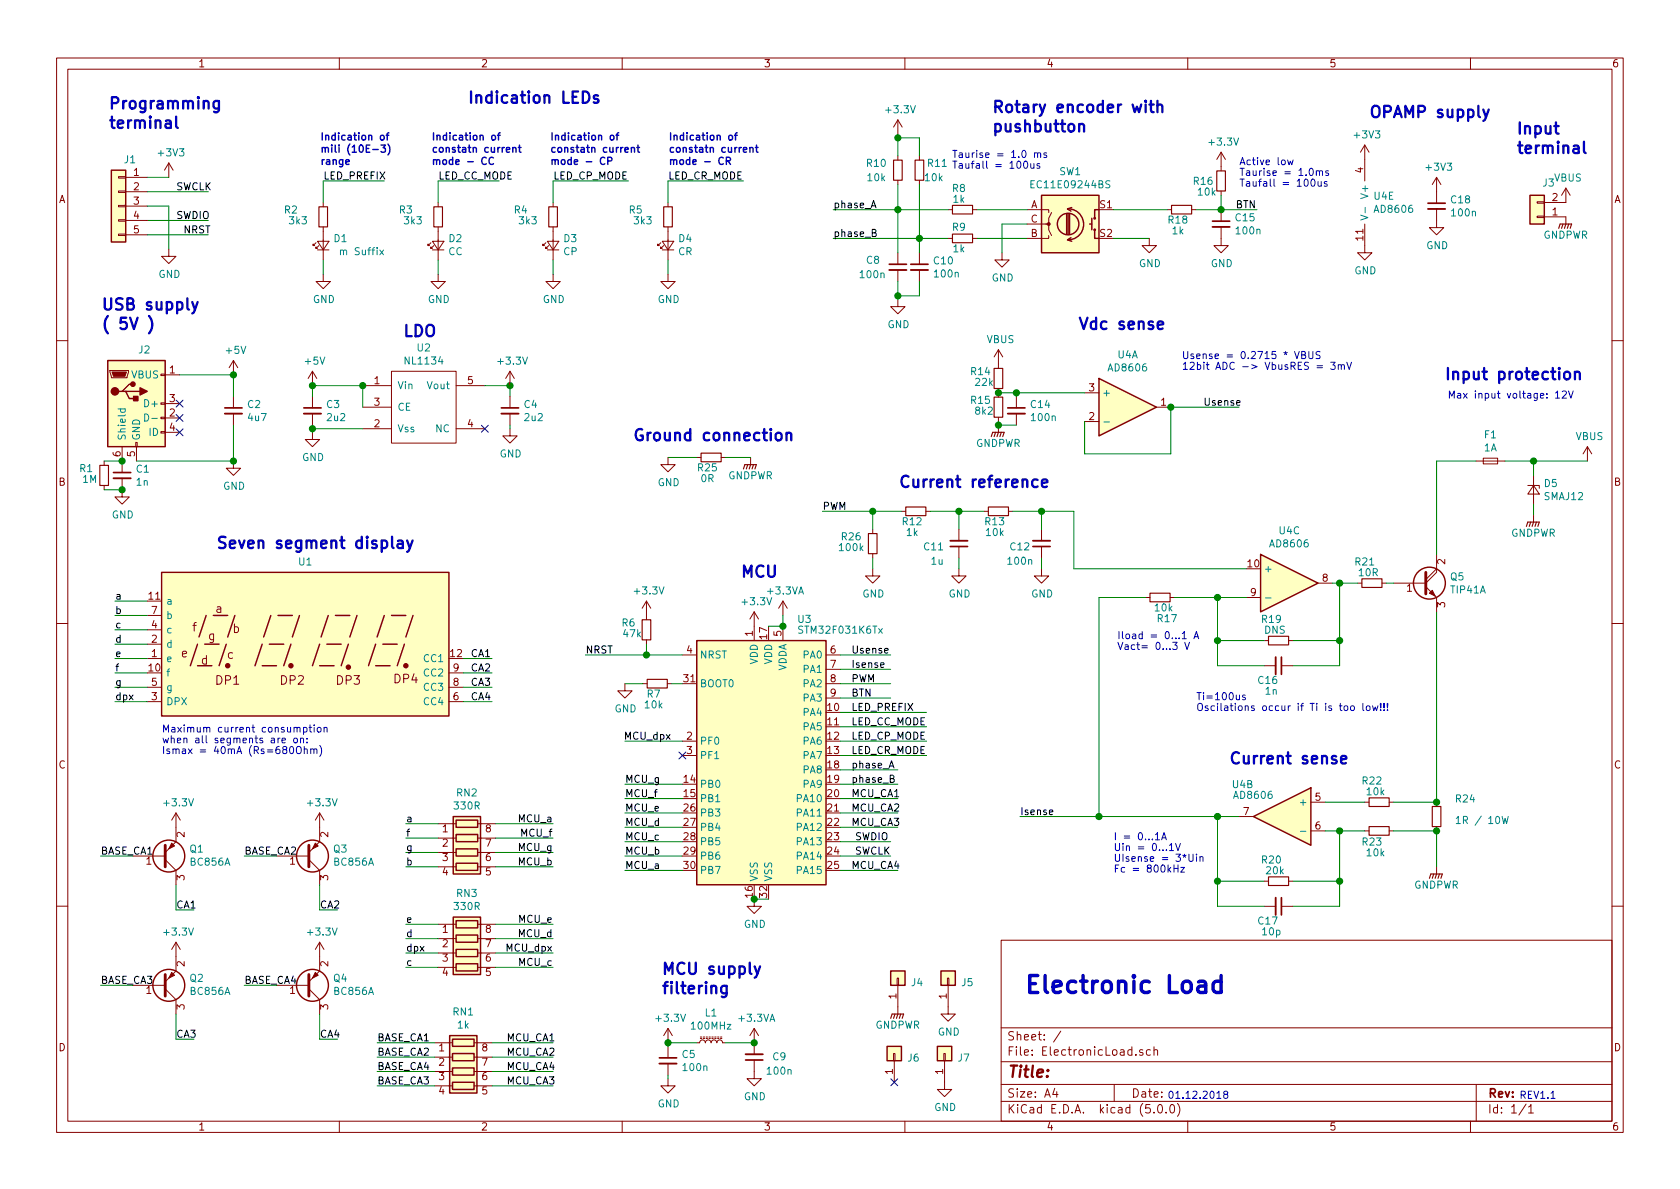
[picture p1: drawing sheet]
<svg xmlns="http://www.w3.org/2000/svg" width="297mm" height="210mm" viewBox="0 0 297 210" stroke-linecap="round" stroke-linejoin="round" font-family="sans-serif">
<defs><g id="words">
<text font-size="4.2" fill="#0000c2" x="181" y="175.7">Electronic Load</text>
<g font-size="2.8" fill="#0000c2">
<text x="19" y="19.3">Programming</text>
<text x="19" y="22.7">terminal</text>
<text x="82.5" y="18.3">Indication LEDs</text>
<text x="175.3" y="19.9">Rotary encoder with</text>
<text x="175.3" y="23.4">pushbutton</text>
<text x="241.9" y="20.8">OPAMP supply</text>
<text x="268" y="23.7">Input</text>
<text x="268" y="27.2">terminal</text>
<text x="17.8" y="54.9">USB supply</text>
<text x="17.8" y="58.3">( 5V )</text>
<text x="71.1" y="59.6">LDO</text>
<text x="190.5" y="58.3">Vdc sense</text>
<text x="255.3" y="67.2">Input protection</text>
<text x="111.8" y="78">Ground connection</text>
<text x="158.7" y="86.2">Current reference</text>
<text x="38.1" y="97">Seven segment display</text>
<text x="130.8" y="102.1">MCU</text>
<text x="217.2" y="135.1">Current sense</text>
<text x="116.8" y="172.3">MCU supply</text>
<text x="116.8" y="175.8">filtering</text>
</g>
<text font-size="2.8" fill="#840000" x="178" y="190.5">Title:</text>
<g font-size="2.1" fill="#840000">
<text x="34.1" y="111.7">f</text>
<text x="36.8" y="113.2">g</text>
<text x="38.2" y="108.4">a</text>
<text x="41.1" y="111.9">b</text>
<text x="32.1" y="116.3">e</text>
<text x="35.6" y="117.5">d</text>
<text x="40.2" y="116.5">c</text>
<text x="38.2" y="121.1">DP1</text>
<text x="49.6" y="121.1">DP2</text>
<text x="59.5" y="121.1">DP3</text>
<text x="69.7" y="120.8">DP4</text>
<text x="178" y="184">Sheet: /</text>
<text x="178" y="186.7">File: ElectronicLoad.sch</text>
<text x="178" y="196.9">KiCad E.D.A. kicad (5.0.0)</text>
<text x="178" y="194.1">Size: A4</text>
<text x="200" y="194.1">Date:</text>
<text x="263" y="194.1">Rev:</text>
<text x="263" y="196.9">Id: 1/1</text>
</g>
<g font-size="1.8" fill="#840000">
<text x="35" y="11.9">1</text>
<text x="85" y="11.9">2</text>
<text x="135" y="11.9">3</text>
<text x="185" y="11.9">4</text>
<text x="235" y="11.9">5</text>
<text x="285" y="11.9">6</text>
<text x="10.4" y="35.9">A</text>
<text x="23.6" y="31.1">1</text>
<text x="23.6" y="33.6">2</text>
<text x="241" y="30.6" transform="rotate(-90 241 30.6)">4</text>
<text x="274.5" y="35.6">2</text>
<text x="285.4" y="35.9">A</text>
<text x="23.6" y="36.2">3</text>
<text x="23.6" y="38.7">4</text>
<text x="23.6" y="41.3">5</text>
<text x="182.2" y="36.8">A</text>
<text x="182.2" y="41.9">B</text>
<text x="182.2" y="39.4">C</text>
<text x="194.5" y="36.8">S1</text>
<text x="194.5" y="41.9">S2</text>
<text x="274.5" y="38.1">1</text>
<text x="241" y="42.5" transform="rotate(-90 241 42.5)">11</text>
<text x="30" y="66">1</text>
<text x="30" y="71.1">3</text>
<text x="66.2" y="67.9">1</text>
<text x="66.2" y="71.7">3</text>
<text x="82.7" y="67.9">5</text>
<text x="192.6" y="69.2">3</text>
<text x="205.3" y="71.7">1</text>
<text x="30" y="73.7">2</text>
<text x="30" y="76.2">4</text>
<text x="66.2" y="75.6">2</text>
<text x="82.7" y="75.6">4</text>
<text x="192.6" y="74.3">2</text>
<text x="21.3" y="80.7" transform="rotate(-90 21.3 80.7)">6</text>
<text x="23.9" y="80.7" transform="rotate(-90 23.9 80.7)">5</text>
<text x="10.4" y="85.9">B</text>
<text x="285.4" y="85.9">B</text>
<text x="220.6" y="100.3">10</text>
<text x="255.5" y="99.8" transform="rotate(-90 255.5 99.8)">2</text>
<text x="26.3" y="106">11</text>
<text x="221.1" y="105.4">9</text>
<text x="233.8" y="102.9">8</text>
<text x="248.7" y="104.6">1</text>
<text x="255.5" y="107.4" transform="rotate(-90 255.5 107.4)">3</text>
<text x="26.8" y="113.7">2</text>
<text x="26.8" y="111.1">4</text>
<text x="26.8" y="108.6">7</text>
<text x="133.1" y="112.5" transform="rotate(-90 133.1 112.5)">1</text>
<text x="135.6" y="113" transform="rotate(-90 135.6 113)">17</text>
<text x="138.2" y="112.5" transform="rotate(-90 138.2 112.5)">5</text>
<text x="26.3" y="118.7">10</text>
<text x="26.8" y="116.2">1</text>
<text x="79.7" y="116.2">12</text>
<text x="80.2" y="118.7">9</text>
<text x="121.4" y="115.6">4</text>
<text x="146.8" y="115.6">6</text>
<text x="146.8" y="118.1">7</text>
<text x="26.8" y="123.8">3</text>
<text x="26.8" y="121.3">5</text>
<text x="80.2" y="123.8">6</text>
<text x="80.2" y="121.3">8</text>
<text x="121" y="120.6">31</text>
<text x="146.4" y="125.7">10</text>
<text x="146.8" y="120.6">8</text>
<text x="146.8" y="123.2">9</text>
<text x="121.4" y="130.8">2</text>
<text x="146.4" y="128.3">11</text>
<text x="146.4" y="130.8">12</text>
<text x="10.4" y="135.9">C</text>
<text x="121.4" y="133.3">3</text>
<text x="146.4" y="133.3">13</text>
<text x="146.4" y="135.9">18</text>
<text x="285.4" y="135.9">C</text>
<text x="121" y="138.4">14</text>
<text x="121" y="141">15</text>
<text x="121" y="143.5">26</text>
<text x="146.4" y="141">20</text>
<text x="146.4" y="143.5">21</text>
<text x="146.4" y="138.4">19</text>
<text x="232.6" y="141.6">5</text>
<text x="32.6" y="148.1" transform="rotate(-90 32.6 148.1)">2</text>
<text x="58" y="148.1" transform="rotate(-90 58 148.1)">2</text>
<text x="78.3" y="147.2">1</text>
<text x="78.3" y="149.7">2</text>
<text x="85.9" y="149.7">7</text>
<text x="85.9" y="147.2">8</text>
<text x="121" y="146">27</text>
<text x="121" y="148.6">28</text>
<text x="146.4" y="146">22</text>
<text x="146.4" y="148.6">23</text>
<text x="219.9" y="144.1">7</text>
<text x="232.6" y="146.7">6</text>
<text x="32.6" y="155.7" transform="rotate(-90 32.6 155.7)">3</text>
<text x="51.3" y="152.9">1</text>
<text x="58" y="155.7" transform="rotate(-90 58 155.7)">3</text>
<text x="78.3" y="152.3">3</text>
<text x="78.3" y="154.8">4</text>
<text x="85.9" y="154.8">5</text>
<text x="85.9" y="152.3">6</text>
<text x="121" y="151.1">29</text>
<text x="121" y="153.7">30</text>
<text x="146.4" y="151.1">24</text>
<text x="146.4" y="153.7">25</text>
<text x="133.1" y="158.7" transform="rotate(-90 133.1 158.7)">16</text>
<text x="135.6" y="158.7" transform="rotate(-90 135.6 158.7)">32</text>
<text x="78.3" y="165">1</text>
<text x="78.3" y="167.5">2</text>
<text x="85.9" y="167.5">7</text>
<text x="85.9" y="165">8</text>
<text x="32.6" y="170.9" transform="rotate(-90 32.6 170.9)">2</text>
<text x="58" y="170.9" transform="rotate(-90 58 170.9)">2</text>
<text x="78.3" y="170">3</text>
<text x="78.3" y="172.6">4</text>
<text x="85.9" y="172.6">5</text>
<text x="85.9" y="170">6</text>
<text x="25.9" y="175.8">1</text>
<text x="32.6" y="178.5" transform="rotate(-90 32.6 178.5)">3</text>
<text x="51.3" y="175.8">1</text>
<text x="58" y="178.5" transform="rotate(-90 58 178.5)">3</text>
<text x="158.5" y="176.6" transform="rotate(-90 158.5 176.6)">1</text>
<text x="167.4" y="176.6" transform="rotate(-90 167.4 176.6)">1</text>
<text x="10.4" y="185.9">D</text>
<text x="77.6" y="185.9">1</text>
<text x="85.2" y="185.9">8</text>
<text x="285.4" y="185.9">D</text>
<text x="77.6" y="188.5">2</text>
<text x="77.6" y="191">3</text>
<text x="85.2" y="191">6</text>
<text x="85.2" y="188.5">7</text>
<text x="157.9" y="190" transform="rotate(-90 157.9 190)">1</text>
<text x="166.8" y="190" transform="rotate(-90 166.8 190)">1</text>
<text x="77.6" y="193.5">4</text>
<text x="85.2" y="193.5">5</text>
<text x="35" y="199.9">1</text>
<text x="85" y="199.9">2</text>
<text x="135" y="199.9">3</text>
<text x="185" y="199.9">4</text>
<text x="235" y="199.9">5</text>
<text x="285" y="199.9">6</text>
</g>
<g font-size="1.8" fill="#008484">
<text x="156.8" y="20">+3.3V</text>
<text x="22" y="28.9">J1</text>
<text x="28.1" y="27.7">+3V3</text>
<text x="153.3" y="29.5">R10</text>
<text x="213.9" y="25.7">+3.3V</text>
<text x="239.6" y="24.5">+3V3</text>
<text x="153.5" y="32">10k</text>
<text x="163.6" y="32">10k</text>
<text x="168.4" y="34">R8</text>
<text x="168.6" y="35.9">1k</text>
<text x="182.8" y="33.3">EC11E09244BS</text>
<text x="187.3" y="31">SW1</text>
<text x="211.1" y="32.7">R16</text>
<text x="211.9" y="34.6">10k</text>
<text x="241.9" y="34.7" transform="rotate(-90 241.9 34.7)">V+</text>
<text x="243" y="35.3">U4E</text>
<text x="252.3" y="30.2">+3V3</text>
<text x="256.6" y="36">C18</text>
<text x="272.8" y="33">J3</text>
<text x="274.8" y="32.1">VBUS</text>
<text x="50.3" y="37.8">R2</text>
<text x="51.2" y="39.7">3k3</text>
<text x="70.6" y="37.8">R3</text>
<text x="71.6" y="39.7">3k3</text>
<text x="91" y="37.8">R4</text>
<text x="91.9" y="39.7">3k3</text>
<text x="111.3" y="37.8">R5</text>
<text x="112.2" y="39.7">3k3</text>
<text x="168.4" y="40.8">R9</text>
<text x="206.6" y="39.5">R18</text>
<text x="207.3" y="41.4">1k</text>
<text x="218.5" y="39.1">C15</text>
<text x="218.7" y="41.4">100n</text>
<text x="243.2" y="37.6">AD8606</text>
<text x="256.8" y="38.3">100n</text>
<text x="59.1" y="42.8">D1</text>
<text x="60.2" y="45.1">m Suffix</text>
<text x="79.3" y="45.1">CC</text>
<text x="79.4" y="42.8">D2</text>
<text x="99.6" y="45.1">CP</text>
<text x="99.7" y="42.8">D3</text>
<text x="119.9" y="45.1">CR</text>
<text x="120" y="42.8">D4</text>
<text x="153.2" y="46.7">C8</text>
<text x="165.2" y="46.8">C10</text>
<text x="168.6" y="44.6">1k</text>
<text x="201.4" y="47.2">GND</text>
<text x="214.1" y="47.2">GND</text>
<text x="252.2" y="44.1">GND</text>
<text x="272.8" y="42.2">GNDPWR</text>
<text x="28" y="49.1">GND</text>
<text x="55.3" y="53.6">GND</text>
<text x="75.6" y="53.6">GND</text>
<text x="96" y="53.6">GND</text>
<text x="116.3" y="53.6">GND</text>
<text x="152.2" y="49.2">100n</text>
<text x="165.4" y="49.1">100n</text>
<text x="175.3" y="49.8">GND</text>
<text x="239.5" y="48.5">GND</text>
<text x="156.9" y="58">GND</text>
<text x="24.6" y="62.5">J2</text>
<text x="40.1" y="62.6">+5V</text>
<text x="54" y="64.5">+5V</text>
<text x="71.8" y="64.5">NL1134</text>
<text x="73.8" y="62.1">U2</text>
<text x="88.2" y="64.5">+3.3V</text>
<text x="174.5" y="60.7">VBUS</text>
<text x="196.2" y="65.7">AD8606</text>
<text x="197.6" y="63.4">U4A</text>
<text x="23.3" y="66.9">VBUS</text>
<text x="70.2" y="68.8">Vin</text>
<text x="75.7" y="68.8">Vout</text>
<text x="171.7" y="66.3">R14</text>
<text x="171.7" y="71.4">R15</text>
<text x="172.5" y="68.2">22k</text>
<text x="194.8" y="70.1">+</text>
<text x="22.2" y="78" transform="rotate(-90 22.2 78)">Shield</text>
<text x="24.8" y="78" transform="rotate(-90 24.8 78)">GND</text>
<text x="25.9" y="72">D+</text>
<text x="26.4" y="77.1">ID</text>
<text x="43.8" y="72.2">C2</text>
<text x="43.9" y="74.5">4u7</text>
<text x="57.8" y="72.2">C3</text>
<text x="57.9" y="74.5">2u2</text>
<text x="70.2" y="76.4">Vss</text>
<text x="70.2" y="72.6">CE</text>
<text x="77.1" y="76.4">NC</text>
<text x="92.7" y="72.2">C4</text>
<text x="92.8" y="74.5">2u2</text>
<text x="172.5" y="73.3">8k2</text>
<text x="182.3" y="72.2">C14</text>
<text x="182.5" y="74.5">100n</text>
<text x="262.5" y="77.5">F1</text>
<text x="278.6" y="77.8">VBUS</text>
<text x="14.1" y="83.5">R1</text>
<text x="24.1" y="83.6">C1</text>
<text x="53.4" y="81.5">GND</text>
<text x="88.3" y="80.9">GND</text>
<text x="123.4" y="83.4">R25</text>
<text x="172.5" y="79">GNDPWR</text>
<text x="262.4" y="79.8">1A</text>
<text x="14.7" y="85.4">1M</text>
<text x="24.2" y="85.9">1n</text>
<text x="39.4" y="86.6">GND</text>
<text x="116.3" y="86">GND</text>
<text x="124" y="85.3">0R</text>
<text x="128.7" y="84.8">GNDPWR</text>
<text x="273.1" y="86.1">D5</text>
<text x="273.1" y="88.4">SMAJ12</text>
<text x="19.8" y="91.7">GND</text>
<text x="148.9" y="95.5">R26</text>
<text x="159.6" y="92.9">R12</text>
<text x="160.3" y="94.8">1k</text>
<text x="174.2" y="92.9">R13</text>
<text x="174.4" y="94.8">10k</text>
<text x="226.2" y="94.5">U4C</text>
<text x="267.1" y="94.9">GNDPWR</text>
<text x="52.9" y="100">U1</text>
<text x="148.5" y="97.5">100k</text>
<text x="163.4" y="97.3">C11</text>
<text x="164.7" y="99.9">1u</text>
<text x="178.3" y="99.9">100n</text>
<text x="178.7" y="97.3">C12</text>
<text x="223.4" y="101.2">+</text>
<text x="224.7" y="96.8">AD8606</text>
<text x="239.7" y="100">R21</text>
<text x="240.3" y="101.9">10R</text>
<text x="29.3" y="106.9">a</text>
<text x="112.3" y="105.1">+3.3V</text>
<text x="131.4" y="107">+3.3V</text>
<text x="135.8" y="105.1">+3.3VA</text>
<text x="152.5" y="105.7">GND</text>
<text x="167.7" y="105.7">GND</text>
<text x="182.3" y="105.7">GND</text>
<text x="256.5" y="102.6">Q5</text>
<text x="256.6" y="104.9">TIP41A</text>
<text x="29.3" y="112">c</text>
<text x="29.3" y="109.5">b</text>
<text x="110" y="110.8">R6</text>
<text x="110.3" y="112.7">47k</text>
<text x="141.1" y="110.2">U3</text>
<text x="141.6" y="112.1">STM32F031K6Tx</text>
<text x="204.3" y="108.1">10k</text>
<text x="204.7" y="110">R17</text>
<text x="223.2" y="110.2">R19</text>
<text x="223.6" y="112.1">DNS</text>
<text x="29.3" y="117.1">e</text>
<text x="29.3" y="119.6">f</text>
<text x="29.3" y="114.5">d</text>
<text x="75.1" y="117.1">CC1</text>
<text x="75.1" y="119.6">CC2</text>
<text x="123.7" y="116.5">NRST</text>
<text x="134" y="117.5" transform="rotate(-90 134 117.5)">VDD</text>
<text x="136.5" y="117.5" transform="rotate(-90 136.5 117.5)">VDD</text>
<text x="139.1" y="118.8" transform="rotate(-90 139.1 118.8)">VDDA</text>
<text x="142.1" y="116.5">PA0</text>
<text x="142.1" y="119">PA1</text>
<text x="29.3" y="124.7">DPX</text>
<text x="29.3" y="122.2">g</text>
<text x="75.1" y="124.7">CC4</text>
<text x="75.1" y="122.2">CC3</text>
<text x="108.7" y="126">GND</text>
<text x="114.1" y="125.3">10k</text>
<text x="114.5" y="123.4">R7</text>
<text x="123.7" y="121.5">BOOT0</text>
<text x="142.1" y="121.5">PA2</text>
<text x="142.1" y="124.1">PA3</text>
<text x="222.5" y="120.9">C16</text>
<text x="223.8" y="122.9">1n</text>
<text x="123.7" y="131.7">PF0</text>
<text x="142.1" y="126.6">PA4</text>
<text x="142.1" y="129.2">PA5</text>
<text x="142.1" y="131.7">PA6</text>
<text x="123.7" y="134.2">PF1</text>
<text x="142.1" y="134.2">PA7</text>
<text x="142.1" y="136.8">PA8</text>
<text x="29.2" y="142.6">+3.3V</text>
<text x="54.6" y="142.6">+3.3V</text>
<text x="80.4" y="143.1">330R</text>
<text x="80.8" y="140.8">RN2</text>
<text x="123.7" y="139.3">PB0</text>
<text x="123.7" y="141.9">PB1</text>
<text x="141.1" y="141.9">PA10</text>
<text x="142.1" y="139.3">PA9</text>
<text x="218" y="139.4">U4B</text>
<text x="218.4" y="141.3">AD8606</text>
<text x="230.2" y="142.5">+</text>
<text x="240.9" y="138.7">R22</text>
<text x="241.7" y="140.6">10k</text>
<text x="257.5" y="141.9">R24</text>
<text x="123.7" y="144.4">PB3</text>
<text x="123.7" y="146.9">PB4</text>
<text x="123.7" y="149.5">PB5</text>
<text x="141.1" y="144.4">PA11</text>
<text x="141.1" y="146.9">PA12</text>
<text x="141.1" y="149.5">PA13</text>
<text x="240.9" y="149.5">R23</text>
<text x="258.4" y="145.7">1R / 10W</text>
<text x="33.6" y="150.8">Q1</text>
<text x="33.8" y="153.1">BC856A</text>
<text x="59" y="150.8">Q3</text>
<text x="59.2" y="153.1">BC856A</text>
<text x="123.7" y="152">PB6</text>
<text x="123.7" y="154.6">PB7</text>
<text x="134" y="156" transform="rotate(-90 134 156)">VSS</text>
<text x="136.5" y="156" transform="rotate(-90 136.5 156)">VSS</text>
<text x="141.1" y="152">PA14</text>
<text x="141.1" y="154.6">PA15</text>
<text x="223.2" y="152.7">R20</text>
<text x="224" y="154.6">20k</text>
<text x="241.7" y="151.4">10k</text>
<text x="80.4" y="160.9">330R</text>
<text x="80.8" y="158.6">RN3</text>
<text x="250" y="157.1">GNDPWR</text>
<text x="29.2" y="165.4">+3.3V</text>
<text x="54.6" y="165.4">+3.3V</text>
<text x="131.5" y="164.1">GND</text>
<text x="222.5" y="163.5">C17</text>
<text x="223.3" y="165.4">10p</text>
<text x="33.6" y="173.6">Q2</text>
<text x="59" y="173.6">Q4</text>
<text x="33.8" y="175.9">BC856A</text>
<text x="59.2" y="175.9">BC856A</text>
<text x="80.2" y="179.6">RN1</text>
<text x="124.7" y="179.8">L1</text>
<text x="161.2" y="174.4">J4</text>
<text x="170.1" y="174.4">J5</text>
<text x="80.9" y="181.9">1k</text>
<text x="116.2" y="180.7">+3.3V</text>
<text x="122.4" y="182.1">100MHz</text>
<text x="130.8" y="180.7">+3.3VA</text>
<text x="154.7" y="181.9">GNDPWR</text>
<text x="165.8" y="183.1">GND</text>
<text x="120.6" y="187.1">C5</text>
<text x="120.9" y="189.4">100n</text>
<text x="135.8" y="190">100n</text>
<text x="136.7" y="187.5">C9</text>
<text x="160.6" y="187.7">J6</text>
<text x="169.4" y="187.7">J7</text>
<text x="116.3" y="195.8">GND</text>
<text x="131.5" y="194.6">GND</text>
<text x="165.2" y="196.5">GND</text>
</g>
<g font-size="1.8" fill="#0000c2">
<text x="56.5" y="24.8">Indication of</text>
<text x="56.5" y="27">mili (10E-3)</text>
<text x="56.5" y="29.2">range</text>
<text x="76.2" y="24.8">Indication of</text>
<text x="76.2" y="27">constatn current</text>
<text x="76.2" y="29.2">mode - CC</text>
<text x="97.2" y="24.8">Indication of</text>
<text x="97.2" y="27">constatn current</text>
<text x="97.2" y="29.2">mode - CP</text>
<text x="118.1" y="24.8">Indication of</text>
<text x="118.1" y="27">constatn current</text>
<text x="118.1" y="29.2">mode - CR</text>
<text x="164.1" y="29.5">R11 Taufall = 100us</text>
<text x="168.3" y="27.9">Taurise = 1.0 ms</text>
<text x="219.1" y="29.2">Active low</text>
<text x="219.1" y="31.1">Taurise = 1.0ms</text>
<text x="219.1" y="33">Taufall = 100us</text>
<text x="208.9" y="63.5">Usense = 0.2715 * VBUS</text>
<text x="208.9" y="65.4">12bit ADC -&gt; VbusRES = 3mV</text>
<text x="255.9" y="70.5">Max input voltage: 12V</text>
<text x="197.5" y="113">Iload = 0...1 A</text>
<text x="197.5" y="114.9">Vact= 0...3 V</text>
<text x="211.5" y="123.8">Ti=100us</text>
<text x="211.5" y="125.7">Oscilations occur if Ti is too low!!!</text>
<text x="28.6" y="129.5">Maximum current consumption</text>
<text x="28.6" y="131.4">when all segments are on:</text>
<text x="28.6" y="133.3">Ismax = 40mA (Rs=680Ohm)</text>
<text x="196.8" y="148.6">I = 0...1A</text>
<text x="196.8" y="150.5">Uin = 0...1V</text>
<text x="196.8" y="152.4">UIsense = 3*Uin</text>
<text x="196.8" y="154.3">Fc = 800kHz</text>
<text x="206.4" y="194.3">01.12.2018</text>
<text x="268.6" y="194.3">REV1.1</text>
</g>
<g font-size="1.8">
<text x="31.1" y="33.6">SWCLK</text>
<text x="57.1" y="31.7">LED_PREFIX</text>
<text x="77.5" y="31.7">LED_CC_MODE</text>
<text x="97.8" y="31.7">LED_CP_MODE</text>
<text x="118.1" y="31.7">LED_CR_MODE</text>
<text x="31.1" y="38.7">SWDIO</text>
<text x="32.4" y="41.3">NRST</text>
<text x="147.3" y="36.8">phase_A</text>
<text x="147.3" y="41.9">phase_B</text>
<text x="218.4" y="36.8">BTN</text>
<text x="212.7" y="71.7">Usense</text>
<text x="145.4" y="90.2">PWM</text>
<text x="20.3" y="106">a</text>
<text x="20.3" y="108.6">b</text>
<text x="20.3" y="111.1">c</text>
<text x="20.3" y="113.7">d</text>
<text x="20.3" y="116.2">e</text>
<text x="20.3" y="118.7">f</text>
<text x="83.2" y="116.2">CA1</text>
<text x="83.2" y="118.7">CA2</text>
<text x="103.5" y="115.6">NRST</text>
<text x="150.5" y="115.6">Usense</text>
<text x="150.5" y="118.1">Isense</text>
<text x="20.3" y="121.3">g</text>
<text x="20.3" y="123.8">dpx</text>
<text x="83.2" y="121.3">CA3</text>
<text x="83.2" y="123.8">CA4</text>
<text x="150.5" y="120.6">PWM</text>
<text x="150.5" y="123.2">BTN</text>
<text x="150.5" y="125.7">LED_PREFIX</text>
<text x="110.6" y="130.8">MCU_dpx</text>
<text x="150.5" y="128.3">LED_CC_MODE</text>
<text x="150.5" y="130.8">LED_CP_MODE</text>
<text x="150.5" y="133.3">LED_CR_MODE</text>
<text x="150.5" y="135.9">phase_A</text>
<text x="110.5" y="143.5">MCU_e</text>
<text x="110.5" y="141">MCU_f</text>
<text x="110.5" y="138.4">MCU_g</text>
<text x="150.5" y="141">MCU_CA1</text>
<text x="150.5" y="143.5">MCU_CA2</text>
<text x="150.5" y="138.4">phase_B</text>
<text x="71.8" y="145.4">a</text>
<text x="71.8" y="147.9">f</text>
<text x="91.8" y="145.4">MCU_a</text>
<text x="92.2" y="147.9">MCU_f</text>
<text x="110.5" y="148.6">MCU_c</text>
<text x="110.5" y="146">MCU_d</text>
<text x="150.5" y="146">MCU_CA3</text>
<text x="151.1" y="148.6">SWDIO</text>
<text x="180.3" y="144.1">Isense</text>
<text x="17.8" y="151.1">BASE_CA1</text>
<text x="25.9" y="152.9">1</text>
<text x="43.2" y="151.1">BASE_CA2</text>
<text x="71.8" y="153">b</text>
<text x="71.8" y="150.5">g</text>
<text x="91.7" y="153">MCU_b</text>
<text x="91.7" y="150.5">MCU_g</text>
<text x="110.5" y="153.7">MCU_a</text>
<text x="110.5" y="151.1">MCU_b</text>
<text x="150.5" y="153.7">MCU_CA4</text>
<text x="151.1" y="151.1">SWCLK</text>
<text x="31.1" y="160.6">CA1</text>
<text x="56.5" y="160.6">CA2</text>
<text x="71.8" y="165.7">d</text>
<text x="71.8" y="163.2">e</text>
<text x="91.7" y="165.7">MCU_d</text>
<text x="91.8" y="163.2">MCU_e</text>
<text x="17.8" y="174">BASE_CA3</text>
<text x="43.2" y="174">BASE_CA4</text>
<text x="71.8" y="170.8">c</text>
<text x="71.8" y="168.3">dpx</text>
<text x="89.6" y="168.3">MCU_dpx</text>
<text x="91.8" y="170.8">MCU_c</text>
<text x="31.1" y="183.5">CA3</text>
<text x="56.5" y="183.5">CA4</text>
<text x="66.7" y="184.1">BASE_CA1</text>
<text x="89.5" y="184.1">MCU_CA1</text>
<text x="66.7" y="186.7">BASE_CA2</text>
<text x="66.7" y="191.8">BASE_CA3</text>
<text x="66.7" y="189.2">BASE_CA4</text>
<text x="89.5" y="186.7">MCU_CA2</text>
<text x="89.5" y="191.8">MCU_CA3</text>
<text x="89.5" y="189.2">MCU_CA4</text>
</g>
</g></defs>
<g fill="none" stroke="#840000" stroke-width=".18">
<path d="M10 10.3h277v189.9h-277zM12 12.2h273v186.1h-273zM60 10.3v1.9M110 10.3v1.9M160 10.3v1.9M210 10.3v1.9M260 10.3v1.9M21 38.9h1.2v.2h-1.2zM21 36.3h1.2v.3h-1.2zM21 33.8h1.2v.2h-1.2zM21 31.2h1.2v.3h-1.2zM22.2 31.4h3.8"/>
<path d="M22.2 33.9h3.8M22.2 36.4h3.8M22.2 39h3.8M29.8 28.8l-.7 1.3M29.8 28.8v2.6M29.8 28.8l.8 1.3M57.1 35.8v.8M77.5 35.8v.8M97.8 35.8v.8M118.1 35.8v.8M158.7 21.2v2.5M158.7 27.6v.7"/>
<path d="M158.7 31.9v.7M158.7 21.2l-.7 1.3M158.7 21.2l.8 1.3M162.6 27.6v.7M162.6 31.9v.7M167.6 37.1h.8M172 37.1h.7M181.6 37.1h3.8v.5M181.6 39.6h3.8v1l.5 1.1M185.9 37.6l-.5 1v1h-.5M206.4 37.1h.7M210.7 37.1h.8"/>
<path d="M215.9 26.9v3.3M215.9 33.8v.7M215.9 37.1v2M215.9 26.9l-.8 1.3M215.9 26.9l.8 1.3M241.3 39.6v5.1h1.3l-1.3 1.3-1.3-1.3h1.3M241.3 25.6v6.4M241.3 25.6l-.8 1.3M241.3 25.6l.8 1.3M254 37v3.3h1.3l-1.3 1.2-1.3-1.2h1.3M254 31.4v4.5M254 31.4l-.8 1.2"/>
<path d="M254 31.4l.8 1.2M271.8 35.7h1.2v.2h-1.2zM271.8 38.2h1.2v.3h-1.2zM273 38.3h3.9v1.3M276.9 33.3v2.5h-3.9M276.9 33.3l-.8 1.2M276.9 33.3l.7 1.2M21 41.4h1.2v.3h-1.2zM22.2 41.5h3.8M29.8 44.1v1.2h1.3l-1.3 1.3-1.2-1.3h1.2M55.9 42.9l-.5 .5v-.2v.2h.2M56.1 42.7h2.1l-1.1 1.5z"/>
<path d="M56.1 44.2h2.1M56.4 43.4l-.5 .5v-.2v.2h.2M57.1 48.5v1.3h1.3l-1.3 1.2-1.2-1.2h1.2M57.1 40.1v5.9M76.2 42.9l-.5 .5v-.2v.2h.2M76.5 42.7h2l-1 1.5zM76.5 44.2h2M76.7 43.4l-.5 .5v-.2v.2h.3M77.5 48.5v1.3h1.2l-1.2 1.2-1.3-1.2h1.3M77.5 40.1v5.9M96.5 42.9l-.5 .5v-.2v.2h.3M96.8 42.7h2l-1 1.5z"/>
<path d="M96.8 44.2h2M97 43.4l-.5 .5v-.2v.2h.3M97.8 48.5v1.3h1.3l-1.3 1.2-1.3-1.2h1.3M97.8 40.1v5.9M116.8 42.9l-.5 .5v-.2v.2h.3M117.1 42.7h2l-1 1.5zM117.1 44.2h2M117.3 43.4l-.5 .5v-.2v.2h.3M118.1 48.5v1.3h1.3l-1.3 1.2-1.3-1.2h1.3M118.1 40.1v5.9M158.7 53v1.2h1.3l-1.3 1.3-1.2-1.3h1.2M158.7 44.7v2"/>
<path d="M158.7 47.7v2.1M162.6 44.7v2M162.6 47.7v2.1M167.6 42.2h.8M172 42.2h.7M177.2 44.7v1.3h1.2l-1.2 1.2-1.3-1.2h1.3M185.4 41.7v.5h-3.8M203.2 42.2v1.2h1.3l-1.3 1.3-1.3-1.3h1.3M215.9 40.1v3.3h1.3l-1.3 1.3-1.3-1.3h1.3M10 60.2h2M19.4 65.5h3.3v.3l-.2 1h-2.8zM21.6 79v4.6"/>
<path d="M24 78.2h.3v.8h-.3zM24.1 79v2.5M28.4 76.3h.8v.3h-.8zM28.4 73.8h.8v.2h-.8zM28.4 71.2h.8v.3h-.8zM28.4 66.2h.8v.2h-.8zM29.2 66.3h2.5M29.2 73.9h2.5M29.2 71.4h2.5M29.2 76.4h2.5M41.3 63.7l-.8 1.3M41.3 63.7v2.6"/>
<path d="M41.3 70.1v2M41.3 73.1v2.1M41.3 63.7l.7 1.3M55.2 76.4v1.3h1.3l-1.3 1.3-1.2-1.3h1.2M55.2 65.7l-.7 1.2M55.2 65.7v2.5M55.2 70.1v2M55.2 73.1v2.1M55.2 65.7l.8 1.2M64.1 72h5.1M64.1 68.2h5.1M64.1 75.8h5.1"/>
<path d="M69.2 65.7h11.4v12.7h-11.4zM80.6 68.2h5.1M80.6 75.8h5.1M90.2 75.8v1.3h1.2l-1.2 1.3-1.3-1.3h1.3M90.2 65.7v2.5M90.2 70.1v2M90.2 73.1v2.1M90.2 65.7l-.8 1.2M90.2 65.7l.7 1.2M176.5 61.8v3.3M176.5 68.7v1.5M176.5 73.8v.7"/>
<path d="M176.5 75.2v1.2M176.5 61.8l-.7 1.3M176.5 61.8l.8 1.3M179.7 70.1v2M179.7 73.1v2.1M191.8 74.5h2.5M191.8 69.5h2.5M204.5 72h2.5M280.7 79l-.8 1.3M280.7 79v2.5M280.7 79l.7 1.3M285 60.2h2"/>
<path d="M18.4 81.5v.8M18.4 85.8v.8M21.6 84.6v3.3h1.3l-1.3 1.2-1.3-1.2h1.3M41.3 81.5v1.3h1.2l-1.2 1.3-1.3-1.3h1.3M118.1 80.9v1.3h1.3l-1.3 1.2-1.3-1.2h1.3M123.2 80.9h.8M127.5 80.9h.8M132.7 80.9v1.3M154.3 93.6v.8M154.3 97.9v.8M159.4 90.4h.7M163.7 90.4h.8"/>
<path d="M169.5 93.6v2M169.5 96.6v2.1M174 90.4h.8M178.3 90.4h.8M184.1 93.6v2M184.1 96.6v2.1M254 98v2.6M261 81.5h5.1M262.3 81h2.5v1h-2.5zM270.1 85.8h2.1v.6M271.1 85.8l1.1 1.6h-2.1zM271.1 84.1v5"/>
<path d="M271.1 91.1v1.2M10 110.3h2M26 116.5h2.6M26 113.9h2.6M26 111.4h2.6M26 108.8h2.6M79.4 119h2.5M114.3 106.3v3.3M114.3 113.2v.7M114.3 106.3l-.8 1.3M114.3 106.3l.8 1.3M120.6 115.8h2.6"/>
<path d="M133.3 108.2v5.1M133.3 108.2l-.7 1.3M133.3 108.2l.8 1.3M138.4 106.3v2.5M138.4 110.7v2.6M138.4 106.3l-.7 1.3M138.4 106.3l.8 1.3M146 115.8h2.6M146 118.4h2.6M154.3 100.6v1.2h1.3l-1.3 1.3-1.3-1.3h1.3M169.5 100.6v1.2h1.3l-1.3 1.3-1.2-1.3h1.2M184.1 100.6v1.2h1.3l-1.3 1.3-1.2-1.3h1.2"/>
<path d="M202.6 105.7h.7M206.9 105.7h.7M220.3 105.7h2.6M223.5 117.7h2.1M223.5 113.3h.8M226.6 117.7h2M227.8 113.3h.8M233 103.1h2.6M240 103.1h.8M244.3 103.1h.8M252.1 103.8l1.9 1.9v2.5M254 100.6v.6l-1.9 1.9h-5.7"/>
<path d="M254 100.6l-1.9 1.9M285 110.3h2M26 124.1h2.6M26 121.5h2.6M79.4 124.1h2.5M79.4 121.5h2.5M110.5 120.9v1.3h1.3l-1.3 1.2-1.3-1.2h1.3M113.7 120.9h.7M118 120.9h.7M120.6 131.1h2.6M120.6 133.6h2.6M146 120.9h2.6"/>
<path d="M146 123.4h2.6M23.5 151.4h5.7M29.2 152l1.9 1.9v2.6M31.1 143.8v5l-1.9 1.9M31.1 143.8l-.7 1.2M31.1 143.8l.8 1.2M48.9 151.4h5.7M54.6 152l1.9 1.9v2.6M56.5 143.8v5l-1.9 1.9M56.5 143.8l-.7 1.2M56.5 143.8l.8 1.2M77.5 145.7h3.1"/>
<path d="M77.5 148.2h3.1M77.5 150.7h3.1M77.5 153.3h3.1M84.5 145.7h3.1M84.5 148.2h3.1M84.5 150.7h3.1M84.5 153.3h3.1M133.3 159v1.3h1.3l-1.3 1.2-1.2-1.2h1.2M219.1 144.4h2.5M223.5 155.8h.8M227.8 155.8h.8M231.8 141.9h2.5"/>
<path d="M231.8 146.9h2.5M241.3 141.9h.8M241.3 146.9h.8M245.6 141.9h.8M245.6 146.9h.8M254 141.9v.7M254 146.2v.7M254 153.3v1.3M10 160.2h2M23.5 174.2h5.7M29.2 174.9l1.9 1.9v2.5M31.1 166.6v5.1l-1.9 1.9"/>
<path d="M31.1 166.6l-.7 1.3M31.1 166.6l.8 1.3M48.9 174.2h5.7M54.6 174.9l1.9 1.9v2.5M56.5 166.6v5.1l-1.9 1.9M56.5 166.6l-.7 1.3M56.5 166.6l.8 1.3M77.5 163.4h3.1M77.5 166h3.1M77.5 168.5h3.1M77.5 171.1h3.1M84.5 163.4h3.1"/>
<path d="M84.5 166h3.1M84.5 168.5h3.1M84.5 171.1h3.1M158.6 173h.3v1.2h-.3zM158.7 174.2v5.1M167.5 173h.3v1.2h-.3zM167.6 174.2v5.1h1.3l-1.3 1.3-1.2-1.3h1.2M177 166.3h108v32h-108zM223.5 160.3h2.1M226.6 160.3h2M285 160.2h2M60 198.3v1.9"/>
<path d="M76.8 184.4h3.2M76.8 186.9h3.2M76.8 189.5h3.2M76.8 192h3.2M83.8 184.4h3.2M83.8 186.9h3.2M83.8 189.5h3.2M83.8 192h3.2M110 198.3v1.9M118.1 190.7v1.3h1.3l-1.3 1.3-1.3-1.3h1.3M118.1 181.9v2.5M118.1 185v2.1"/>
<path d="M118.1 188.1v2M118.1 181.9l-.8 1.2M118.1 181.9l.8 1.2M123.2 184.4h.5l.1-.3 .3-.2 .4 .1 .2 .4 .1-.3 .3-.2 .5 .1 .1 .4 .2-.3 .2-.2 .5 .1 .1 .4 .2-.3 .3-.2 .4 .1 .2 .4h.5M123.8 183.6h.3M123.8 183.4h.3M124.3 183.6h.3M124.3 183.4h.3M124.8 183.6h.3M124.8 183.4h.3M125.3 183.6h.3M125.3 183.4h.3"/>
<path d="M125.9 183.6h.2M125.9 183.4h.2M126.4 183.6h.2M126.4 183.4h.2M126.9 183.6h.2M126.9 183.4h.2M127.4 183.6h.2M127.4 183.4h.2M133.3 187.4v3.3h1.3l-1.3 1.3-1.2-1.3h1.2M133.3 181.9v4.5M133.3 181.9l-.7 1.2M133.3 181.9l.8 1.2"/>
<path d="M158 186.3h.2v1.3h-.2zM158.1 187.6v3.8M160 198.3v1.9M166.9 186.3h.2v1.3h-.2zM167 187.6v5.1h1.3l-1.3 1.2-1.3-1.2h1.3M177 194.8h108M177 191.8h108M177 187.8h108M177 181.8h108M186.5 192.5l-.4 1h1M186.8 193v1M187.6 182.3l-1.3 2"/>
<path d="M197 191.8v3M200.8 186.5v.1M202.1 185.7l-.4-.1-.2 .2v.2l.6 .2v.3h-.6M203.4 185.7l-.4-.1-.3 .3 .1 .6h.6M204 196.7v.1M204 185.7l.3-.1 .3 .1 .1 .9M204 185.1v1.5M204.8 195.5l.4-.2a.94 .94 0 0 1 0 1.5 .79 .79 0 0 1-.4-1.3zM206.2 196.7v.1M207 195.4l.3-.1a.94 .94 0 0 1 0 1.5 .82 .82 0 0 1-.3-1.4zM208.2 195.1a1.71 1.71 0 0 1 0 2.3M210 198.3v1.9"/>
<path d="M260 198.3v1.9M261 191.8v6.5M269.8 195.2l-1.2 2M270.3 195.8l.4-.5v1.5M270.3 196.8h.8"/>
</g>
<g fill="#ffffc2" stroke="#ffffc2" stroke-width=".18">
<path d="M222.9 98l10.1 5.1-10.1 5.1z"/>
<path d="M221.6 144.4l10.2-5.1v10.2z"/>
<path d="M194.3 66.9l10.2 5.1-10.2 5.1z"/>
<path d="M123.2 113.3h22.8v43.2h-22.8z"/>
<path d="M28.6 101.2h50.8v25.4h-50.8z"/>
<path d="M19 63.7h10.2v15.3h-10.2z"/>
<path d="M79.5 183.1h4.8v10.2h-4.8z"/>
<path d="M80.1 144.4h4.9v10.2h-4.9z"/>
<path d="M80.1 162.2h4.9v10.1h-4.9z"/>
<path d="M184.1 34.5h10.2v10.2h-10.2z"/>
<path d="M270.5 34.5h2.5v5.1h-2.5z"/>
<path d="M157.5 171.7h2.5v2.5h-2.5z"/>
<path d="M166.4 171.7h2.5v2.5h-2.5z"/>
<path d="M156.8 185h2.6v2.6h-2.6z"/>
<path d="M165.7 185h2.6v2.6h-2.6z"/>
<path d="M19.7 30.1h2.5v12.7h-2.5z"/>
</g>
<g fill="none" stroke="#840000" stroke-width=".25">
<path d="M19.7 30.1h2.5v12.7h-2.5zM184.1 34.5h10.2v10.2h-10.2zM188.6 37.8v3.6M188.8 36.9a2.74 2.74 0 0 1 2.8 2.8 2.74 2.74 0 0 1-2.8 2.7M188.8 37.8v3.6M189.1 37.8v3.6M189.5 36.7l-.8 .3 .7 .3M192.7 39.6h.3M193 38.6v2M194.3 37.1h-.8v1.5M270.5 34.5h2.5v5.1h-2.5zM189.4 42l-.7 .4 .8 .3"/>
<path d="M193.5 40.6v1.6h.8M19 63.7h10.2v15.3h-10.2zM21.6 69.2h.6l.7 1.3h1.2M22.2 69.2h2.6M23.5 67.9h-.6l-1.3 1.3h-.6M194.3 66.9l10.2 5.1-10.2 5.1zM222.9 98l10.1 5.1-10.1 5.1zM28.6 101.2h50.8v25.4h-50.8zM34.9 113.9l-1.2 3.8M34.9 117.7h2.6M36.2 113.9h2.5M36.4 108.8l-1.2 3.8"/>
<path d="M37.7 108.8h2.6M40 113.9l-1.3 3.8M41.5 108.8l-1.2 3.8M46.4 117.7h2.5M46.4 113.9l-1.3 3.8M47.6 113.9h2.6M47.9 108.8l-1.3 3.8M49.1 108.8h2.6M51.4 113.9l-1.2 3.8M53 108.8l-1.3 3.8M56.5 117.7h2.6M56.5 113.9l-1.3 3.8"/>
<path d="M57.8 113.9h2.5M58 108.8l-1.2 3.8M59.3 108.8h2.5M61.6 113.9l-1.3 3.8M63.1 108.8l-1.3 3.8M66.4 117.7h2.6M66.4 113.9l-1.2 3.8M67.7 113.9h2.5M67.9 108.8l-1.2 3.8M69.2 108.8h2.6M71.5 113.9l-1.3 3.8M73 108.8l-1.2 3.8"/>
<path d="M123.2 113.3h22.8v43.2h-22.8zM80.1 144.4h4.9v10.2h-4.9zM80.6 145h3.9v1.3h-3.9zM80.6 147.6h3.9v1.2h-3.9zM80.6 150.1h3.9v1.3h-3.9zM80.6 152.6h3.9v1.3h-3.9zM221.6 144.4l10.2-5.1v10.2zM80.1 162.2h4.9v10.1h-4.9zM80.6 162.8h3.9v1.3h-3.9zM80.6 165.3h3.9v1.3h-3.9zM80.6 167.9h3.9v1.3h-3.9zM80.6 170.4h3.9v1.3h-3.9z"/>
<path d="M157.5 171.7h2.5v2.5h-2.5zM166.4 171.7h2.5v2.5h-2.5zM79.5 183.1h4.8v10.2h-4.8zM80 183.8h3.8v1.2h-3.8zM80 186.3h3.8v1.3h-3.8zM80 188.8h3.8v1.3h-3.8zM80 191.4h3.8v1.3h-3.8zM156.8 185h2.6v2.6h-2.6zM165.7 185h2.6v2.6h-2.6z"/>
<circle cx="188.8" cy="39.6" r="1.9"/>
<circle cx="193.5" cy="38.6" r=".13"/>
<circle cx="193.5" cy="40.6" r=".13"/>
<circle cx="252.7" cy="103.1" r="2.82"/>
<circle cx="29.8" cy="151.4" r="2.82"/>
<circle cx="55.2" cy="151.4" r="2.82"/>
<circle cx="29.8" cy="174.2" r="2.82"/>
<circle cx="55.2" cy="174.2" r="2.82"/>
</g>
<g fill="none" stroke="#008484" stroke-width=".18">
<path d="M182.3 32.6h.4M182.9 31.9h-.6v1.3h.6M196.2 32l-.4-.1-.2 .2-.1 .2 .1 .2 .5 .2 .1 .3-.2 .2h-.5M240.6 38l1.3 .5-1.3 .4M241.4 36.7v.9M67.2 44.2l.6 .9M67.8 44.2l-.6 .9M20.9 72.3h1.2M21.4 72.3l-.1 .4 .2 .2 .6-.1v-.5M25.6 73.2a.64 .64 0 0 1 .7 .6 .64 .64 0 0 1-.7 .7zM26.8 74h1M195.2 74.6h1"/>
<path d="M223.7 105.7h1M229.9 147h1M257.5 144.7l.3-.3v1.2M257.5 145.6h.7M265.6 144.4l.3 1.2 .2-.9 .3 .9 .3-1.2"/>
</g>
<g fill="none" stroke="#840000" stroke-width=".33">
<path d="M252.5 37h3M157.2 47.7h3.1M161 47.7h3.1M214.4 40.1h3M39.8 73.1h3M53.7 73.1h3.1M88.6 73.1h3.1M178.2 73.1h3M20.1 84.6h3M168 95.6h3.1M182.6 95.6h3.1M225.6 116.2v3"/>
<path d="M225.6 158.7v3.1M116.6 188.1h3M131.8 186.4h3.1"/>
</g>
<g fill="none" stroke="#840000" stroke-width=".3">
<path d="M214.4 39.1h3M252.5 35.9h3M157.2 46.7h3.1M161 46.7h3.1M39.8 72.1h3M53.7 72.1h3.1M88.6 72.1h3.1M178.2 72.1h3M20.1 83.6h3M168 96.6h3.1M182.6 96.6h3.1M226.6 116.2v3"/>
<path d="M226.6 158.7v3.1M116.6 187.1h3M131.8 187.4h3.1"/>
</g>
<g fill="none" stroke="#840000" stroke-width=".2">
<path d="M56.4 36.6h1.5v3.5h-1.5zM76.7 36.6h1.5v3.5h-1.5zM97 36.6h1.6v3.5h-1.6zM117.3 36.6h1.6v3.5h-1.6zM158 28.3h1.5v3.6h-1.5zM161.8 28.3h1.5v3.6h-1.5zM168.4 36.3h3.6v1.5h-3.6zM207.1 36.3h3.6v1.5h-3.6zM215.1 30.2h1.6v3.6h-1.6zM276.4 39.6l-.3 .8M276.9 39.6l-.3 .8M277.4 39.6l-.3 .8"/>
<path d="M168.4 41.4h3.6v1.5h-3.6zM275.6 40.4l.2-.8h2.1l-.3 .8M175.3 77.2l.2-.8h2l-.2 .8M175.8 65.1h1.5v3.6h-1.5zM175.8 70.2h1.5v3.6h-1.5zM176 76.4l-.2 .8M176.5 76.4l-.2 .8M177 76.4l-.2 .8M17.7 82.3h1.5v3.5h-1.5zM124 80.1h3.5v1.6h-3.5zM131.4 82.9l.3-.7h2l-.2 .7M132.2 82.2l-.2 .7"/>
<path d="M132.7 82.2l-.2 .7M133.2 82.2l-.2 .7M153.5 94.4h1.6v3.5h-1.6zM160.1 89.7h3.6v1.5h-3.6zM174.8 89.7h3.5v1.5h-3.5zM269.9 93.1l.2-.8h2.1l-.3 .8M270.6 92.3l-.2 .8M271.1 92.3l-.2 .8M271.7 92.3l-.3 .8M113.5 109.6h1.6v3.6h-1.6zM203.3 104.9h3.6v1.5h-3.6zM224.3 112.5h3.5v1.5h-3.5z"/>
<path d="M240.8 102.4h3.5v1.5h-3.5zM114.4 120.1h3.6v1.6h-3.6zM224.3 155.1h3.5v1.5h-3.5zM242.1 146.2h3.5v1.5h-3.5zM242.1 141.1h3.5v1.5h-3.5zM252.7 155.3l.3-.7h2l-.2 .7M253.2 142.6h1.6v3.6h-1.6zM253.5 154.6l-.3 .7M254 154.6l-.3 .7M254.5 154.6l-.2 .7M158.2 179.3l-.2 .8M158.7 179.3l-.2 .8"/>
<path d="M159.3 179.3l-.3 .8M157.5 180.1l.2-.8h2.1l-.3 .8"/>
</g>
<g fill="none" stroke="#008400" stroke-width=".18">
<path d="M26 31.4h3.8M26 33.9h10.8M26 39h10.8M26 36.4h3.8v7.7M67.9 32h-10.8v3.8M88.3 32h-10.8v3.8M111.1 32h-13.3v3.8M131.4 32h-13.3v3.8M147.3 37.1h20.3M158.7 23.7v3.9M158.7 32.6v12.1M158.7 24.4h3.9v3.2"/>
<path d="M162.6 32.6v12.1M172.7 37.1h8.9M181.6 39.6h-4.4v5.1M196.8 37.1h9.6M211.5 37.1h10.7M215.9 34.5v2.6M26 41.5h10.8M57.1 46v2.5M77.5 46v2.5M97.8 46v2.5M118.1 46v2.5M147.3 42.2h20.3"/>
<path d="M158.7 49.8v3.2M162.6 49.8v2.5h-3.9M172.7 42.2h8.9M196.8 42.2h6.4M31.7 66.3h9.6v3.8M41.3 75.2v6.3h-17.2M55.2 70.1v-1.9h8.9v3.8M55.2 75.2v1.2M55.2 75.8h8.9M85.7 68.2h4.5v1.9M90.2 75.2v.6M176.5 69.5h15.3"/>
<path d="M176.5 74.5v.7h3.2M179.7 69.5v.6M219.1 72h-12.1v8.3h-15.2v-5.8M18.4 81.5h3.2M18.4 86.6h3.2M118.1 80.9h5.1M128.3 80.9h4.4M145.4 90.4h14M154.3 90.4v3.2M154.3 98.7v1.9M164.5 90.4h9.5M169.5 90.4v3.2"/>
<path d="M169.5 98.7v1.9M179.1 90.4h10.8v10.2h30.4M184.1 90.4v3.2M184.1 98.7v1.9M261 81.5h-7v16.5M266.1 81.5h14.6M271.1 81.5v2.6M271.1 89.1v2M20.3 116.5h5.7M20.3 119h5.7M20.3 106.3h5.7M20.3 108.8h5.7"/>
<path d="M20.3 111.4h5.7M20.3 113.9h5.7M81.9 116.5h5.1M81.9 119h5.1M103.5 115.8h17.1M114.3 113.9v1.9M138.4 108.8v1.9h-2.5M148.6 115.8h8.9M148.6 118.4h8.9M202.6 105.7h-8.3v38.7M207.6 105.7h12.7M215.3 105.7v12h8.2"/>
<path d="M215.3 113.3h8.2M228.6 113.3h8.3M235.6 103.1h4.4M236.9 103.1v14.6h-8.3M245.1 103.1h1.3M254 108.2v33.7h-7.6M20.3 121.5h5.7M20.3 124.1h5.7M81.9 121.5h5.1M81.9 124.1h5.1M110.5 120.9h3.2M110.5 131.1h10.1"/>
<path d="M110.5 138.7h10.1M118.7 120.9h1.9M148.6 120.9h8.9M148.6 123.4h8.9M148.6 126h15.2M148.6 128.5h15.2M148.6 131.1h15.2M148.6 133.6h15.2M148.6 138.7h10.1M148.6 136.1h10.1M17.8 151.4h5.7M31.1 156.5v4.4h3.2"/>
<path d="M43.2 151.4h5.7M56.5 156.5v4.4h3.2M71.8 145.7h5.7M71.8 148.2h5.7M71.8 150.7h5.7M71.8 153.3h5.7M87.6 145.7h10.2M87.6 148.2h10.2M87.6 150.7h10.2M87.6 153.3h10.2M110.5 151.4h10.1M110.5 153.9h10.1"/>
<path d="M110.5 148.8h10.1M110.5 146.3h10.1M110.5 143.8h10.1M110.5 141.2h10.1M133.3 159h2.6M148.6 151.4h8.9M148.6 153.9h10.1M148.6 148.8h8.9M148.6 146.3h10.1M148.6 143.8h10.1M148.6 141.2h10.1M180.3 144.4h38.8"/>
<path d="M215.3 144.4v15.9h8.2M215.3 155.8h8.2M228.6 155.8h8.3M234.3 146.9h7M234.3 141.9h7M236.9 146.9v13.4h-8.3M246.4 146.9h7.6v6.4M17.8 174.2h5.7M31.1 179.3v4.5h3.2M43.2 174.2h5.7M56.5 179.3v4.5h3.2M71.8 163.4h5.7"/>
<path d="M71.8 166h5.7M71.8 168.5h5.7M71.8 171.1h5.7M87.6 163.4h10.2M87.6 166h10.2M87.6 168.5h10.2M87.6 171.1h10.2M66.7 184.4h10.1M66.7 186.9h10.1M66.7 189.5h10.1M66.7 192h10.1M87 184.4h10.8"/>
<path d="M87 186.9h10.8M87 189.5h10.8M87 192h10.8M118.1 190.1v.6M123.2 184.4h-5.1v.6M128.3 184.4h5"/>
</g>
<g fill="#008400" stroke="#008400" stroke-width=".25">
<circle cx="215.3" cy="155.8" r=".51"/>
<circle cx="236.9" cy="155.8" r=".51"/>
<circle cx="236.9" cy="146.9" r=".51"/>
<circle cx="236.9" cy="113.3" r=".51"/>
<circle cx="236.9" cy="103.1" r=".51"/>
<circle cx="215.3" cy="113.3" r=".51"/>
<circle cx="215.3" cy="105.7" r=".51"/>
<circle cx="215.3" cy="144.4" r=".51"/>
<circle cx="169.5" cy="90.4" r=".51"/>
<circle cx="271.1" cy="81.5" r=".51"/>
<circle cx="207" cy="72" r=".51"/>
<circle cx="176.5" cy="69.5" r=".51"/>
<circle cx="179.7" cy="69.5" r=".51"/>
<circle cx="133.4" cy="159" r=".51"/>
<circle cx="114.3" cy="115.8" r=".51"/>
<circle cx="41.3" cy="66.3" r=".51"/>
<circle cx="41.3" cy="81.5" r=".51"/>
<circle cx="21.6" cy="81.5" r=".51"/>
<circle cx="21.6" cy="86.6" r=".51"/>
<circle cx="64.1" cy="68.2" r=".51"/>
<circle cx="90.2" cy="68.2" r=".51"/>
<circle cx="55.2" cy="68.2" r=".51"/>
<circle cx="55.2" cy="75.8" r=".51"/>
<circle cx="133.4" cy="184.4" r=".51"/>
<circle cx="184.2" cy="90.4" r=".51"/>
<circle cx="158.8" cy="37.1" r=".51"/>
<circle cx="162.6" cy="42.2" r=".51"/>
<circle cx="118.1" cy="184.4" r=".51"/>
<circle cx="176.5" cy="75.2" r=".51"/>
<circle cx="215.9" cy="37.1" r=".51"/>
<circle cx="158.8" cy="24.4" r=".51"/>
<circle cx="158.8" cy="52.3" r=".51"/>
<circle cx="138.4" cy="110.7" r=".51"/>
<circle cx="194.3" cy="144.4" r=".51"/>
<circle cx="254" cy="141.9" r=".51"/>
<circle cx="254" cy="146.9" r=".51"/>
<circle cx="154.3" cy="90.4" r=".51"/>
</g>
<path d="M252.1 101.2v3.8M29.2 149.5v3.8M54.6 149.5v3.8M29.2 172.3v3.8M54.6 172.3v3.8" fill="none" stroke="#840000" stroke-width=".51"/>
<g fill="#840000" stroke="#840000" stroke-width=".18">
<path d="M252.7 104.9l.5-.5 .5 1z"/>
<path d="M19.8 65.8h2.6l-.3 .7h-2z"/>
<path d="M30.4 149.1l.5 .5-1.1 .5z"/>
<path d="M55.8 149.1l.5 .5-1.1 .5z"/>
<path d="M30.4 172l.5 .5-1.1 .5z"/>
<path d="M55.8 172l.5 .5-1.1 .5z"/>
<circle cx="185.4" cy="39.6" r=".25"/>
</g>
<g fill="none" stroke="#0000c2" stroke-width=".18">
<path d="M181.1 28.6l.2-.1a.67 .67 0 0 1 .4 .6 .67 .67 0 0 1-.4 .7l-.3-.5zM182.2 28.9l.1 .8 .3 .1 .2-.2M182.8 28.9v.9M182.9 27.1l.2-.1 .3 .1 .1 .8M182.9 27v.9M183.5 27.2l.1-.2 .3 .1 .1 .8M183.8 29l-.3-.1-.2 .2 .1 .2 .4 .1v.3h-.5M185 27.1l-.3-.1-.1 .2v.2l.4 .1v.3h-.4M227.7 28.3l.2 .8 .2-.6 .3 .6 .2-.8M231.9 31.8l.2-.1a.67 .67 0 0 1 .4 .6 .67 .67 0 0 1-.4 .6l-.3-.4zM232.7 30.3l.2-.1h.3l.1 .8M232.7 30.2v.8"/>
<path d="M233 32.1l.1 .8h.3l.2-.1M233.3 30.4l.2-.2h.3v.8M233.6 32.1v.8M234.6 32.2l-.3-.1-.2 .2 .1 .2 .4 .1v.3h-.5M234.9 30.2h-.3l-.2 .2v.2l.5 .1v.3h-.5M228.9 62.1l.4 1.3 .4-1.3M230.1 62.8l.6-.1 .1-.2v-.2l-.7-.2v1.3h.5l.2-.1 .1-.3-.3-.2M231.4 62.1v1.1l.2 .2h.4l.1-.2v-1.1M232.9 64.7h.9M232.9 65h.9M233.4 62.2l-.5-.1-.2 .2v.3l.6 .3 .1 .3-.2 .2h-.5M235.3 64.1h.8l-.4 .4 .3 .2v.5l-.2 .1-.5-.1"/>
<path d="M236.6 64.6l.2-.1h.3l.1 .8M236.6 64.5v.8M237.2 64.7l.1-.2h.3l.1 .8M238.1 64.1l.5 1.2 .4-1.2M275 69.5l.4-.4v1.3M275 70.4h.7M276.2 69.3l.5-.2 .3 .4-.8 .9h.8M277.3 69.1l.4 1.3 .5-1.3M209 112l.4-.3v1.2M209 112.9h.8M209.5 113.6l.4 1.3 .4-1.3M211.1 112.9l.4-1.2 .4 1.2"/>
<path d="M211.2 112.6h.6M49.9 130.9l.6-.1-.1-.2-.4-.1-.1 .2v.6h.5M52 130.6l.3-.1 .2 .2v.6l-.3 .1-.3-.3zM52.5 132.2l.2-.2a.47 .47 0 0 1 .6 .4l-.1 .7-.2 .2-.4-.1a1 1 0 0 1-.1-1zM53.1 130.7l.2-.2 .3 .1 .1 .8M53.1 130.5v.9M53.7 128.7l.3-.1 .3 .2-.1 .6h-.5M53.7 128.6v1.3M53.8 132.6l.2-.2 .3 .1v.8M53.8 132v1.3M54.3 131.2v.2M54.3 130.6v.1"/>
<path d="M54.6 128.6h.5M54.8 128.2v1.1l.3 .2M54.9 132.6l.2-.2 .3 .1 .1 .8M54.9 132.4v.9M55.5 132.6l.2-.2 .3 .1v.8M55.5 128.2v.1M55.5 128.6v.9M56.2 128.7l.3-.1 .3 .2-.2 .6-.3 .1-.2-.3zM56.5 131.8a1.47 1.47 0 0 1 0 2M57.3 128.7l.2-.1 .3 .1v.8M57.3 128.6v.9M220.2 123l-.3-.1-.2 .2v.2l.5 .1v.3h-.5"/>
<path d="M237.7 124.9l.2-.1 .3 .1 .1 .1-.1 .6h-.3l-.2-.1zM238.9 124.9l.3-.1 .3 .2-.2 .6h-.3l-.2-.2zM241 124.4v1.1l.1 .1M241.6 124.9l.2-.1 .4 .1v.5l-.1 .2h-.3l-.2-.1zM242.7 124.8l.2 .8 .3-.6 .2 .6 .2-.8M244.1 125.5v.1M244.1 124.4v.8M244.7 125.5v.1M244.7 124.4v.8M245.3 125.5v.1M245.3 124.4v.8M204.3 147.6l.3-.4v1.3"/>
<path d="M204.3 148.5h.7M205.4 148.5l.4-1.3 .4 1.3M205.5 148.2h.6M206.8 149.5l.3-.4v1.3M206.8 150.4h.7M207.6 153v1.2M207.6 153.6h.7M207.8 149.1l.5 1.3 .4-1.3M208.3 153v1.2M208.8 153.4h.6l-.6 .8h.6M210.2 151v1.1l.3 .2h.3l.1-.2v-1.1M211.6 151v.2"/>
<path d="M211.6 151.5v.8M212.2 151.6l.1-.1h.3l.1 .8M212.2 151.5v.8M215.1 194.2h.8M216.6 193.5l-.2-.1v-.3l.4-.1 .3 .2-.1 .2-.5 .2-.1 .1v.4l.2 .1h.4l.1-.2v-.3l-.3-.2"/>
</g>
<g fill="none" stroke="#0000c2" stroke-width=".41">
<path d="M38.7 17.9v1.6a.56 .56 0 0 1-.9 .3M38.7 18l-.6-.1-.4 .3v.6l.2 .3 .2 .1 .6-.1M105.7 16.9l-.2-.1-.4 .1v.5a.74 .74 0 0 1 .7 .4l-.1 .3-.2 .1-.5-.1M203.2 18.5h.8M203.5 17.8v1.7l.1 .2 .4 .1M204.6 18.7a.5 .5 0 0 1 .9 .1v1M204.6 17.8v2M263.2 19.4l-.7 1.8-.2 .2M31.1 20.6v1.7l.3 .3M190.8 22.1a.49 .49 0 0 1 .9 .1v1.1M280.1 25.1v1.7l.3 .3M26.3 55.9a2.29 2.29 0 0 1 0 3"/>
<path d="M34 53.4l.5 1.4M35 53.4l-.7 1.8-.3 .2M204.7 57.5l1-.2-.1-.4-.6-.1-.3 .3 .1 1 .2 .1 .6-.1M139.1 76.7a.47 .47 0 0 1 .8 .1v1.1M139.1 76.5v1.4M276.6 65.9a.55 .55 0 0 1 .6-.2 .55 .55 0 0 1 .4 .4v.6a.54 .54 0 0 1-.5 .4 .54 .54 0 0 1-.5-.4zM278.5 65.9a.49 .49 0 0 1 .8 .1v1.1M278.5 65.7v1.4M70.4 95.7l.2-.1 .5 .1 .1 1.2M71.2 96.1l-.6 .1a.39 .39 0 0 0-.4 .3 .39 .39 0 0 0 .4 .4l.6-.1M72 95.6l.5 1.3M72.9 95.6l-.6 1.8-.3 .2"/>
<path d="M183.5 84.9l-.6-.1-.4 .4v.5l.2 .3 .2 .1 .6-.1M184.2 85.4l1-.1-.1-.4-.6-.1-.3 .3 .1 .9 .2 .1 .6-.1M237.1 134.3l.9-.1v-.4l-.6-.1-.3 .3 .1 .9 .2 .1 .6-.1M128.5 174.3v1.6a.56 .56 0 0 1-.9 .3M128.5 174.4l-.6-.1-.4 .4v.6l.2 .3 .2 .1 .6-.1M134.4 170.9l-.7 1.8-.3 .2"/>
</g>
<path d="M154.2 41.2l.6-.1 .1-.2-.1-.2-.6-.1v1.2h.5l.2-.1v-.3l-.3-.2M155.7 117.6l.6-.1-.1-.3h-.3l-.2 .2 .1 .6h.4M157.4 137.7l.5-.1 .2-.2-.1-.2-.6-.1v1.2h.5l.2-.1v-.3l-.3-.2M185.5 143.6l.7-.1-.1-.2-.4-.1-.2 .2 .1 .6h.5" fill="none" stroke="#000" stroke-width=".18"/>
<g fill="none" stroke="#0000c2" stroke-width=".25">
<path d="M65.9 26.4h1M67.4 24l.3-.1 .2 .2-.1 .6-.3 .1-.2-.2zM67.4 25.6h.7l-.4 .5 .4 .2-.1 .6h-.4l-.2-.1M68.3 23.9h.5M68.6 25.5a1.47 1.47 0 0 1 0 1.9M68.8 23.5l-.3 .2v1.1M86 27.9a.51 .51 0 0 0-.7 0 .51 .51 0 0 0-.1 .6 .46 .46 0 0 0 .2 .5 .46 .46 0 0 0 .6 0M87 24l.4-.1 .2 .2-.1 .6-.3 .1-.2-.2zM87.2 27.9a.51 .51 0 0 0-.6 0 .51 .51 0 0 0-.1 .6 .46 .46 0 0 0 .2 .5 .46 .46 0 0 0 .5 0M88 23.9h.4M88.4 23.5l-.3 .2v1.1M90.7 26.2l.2-.1h.3v.8"/>
<path d="M91.6 26.1h.5M91.8 25.6v1.1l.3 .2M106.9 27.9a.51 .51 0 0 0-.6 0 .51 .51 0 0 0-.2 .6 .46 .46 0 0 0 .3 .5 .46 .46 0 0 0 .5 0M107.5 28.5l.6-.1 .1-.2-.1-.3-.2-.1h-.4v1.3M108 24l.3-.1 .3 .2-.2 .6-.3 .1-.2-.2zM108.9 23.9h.5M109.4 23.5l-.3 .2v1.1M111.6 26.2l.2-.1h.3l.1 .8M112.6 26.1h.5M112.8 25.6v1.1l.3 .2M127.9 27.9a.51 .51 0 0 0-.6 0 .51 .51 0 0 0-.2 .6 .46 .46 0 0 0 .2 .5 .46 .46 0 0 0 .6 0M128.4 28.5l.6-.1 .2-.2-.1-.3-.2-.1h-.5v1.3"/>
<path d="M128.7 28.5l.5 .6M129 24l.3-.1 .2 .2-.1 .6-.3 .1-.2-.2zM129.9 23.9h.5M130.4 23.5l-.4 .2v1.1M132.6 26.2l.2-.1h.3v.8M133.6 26.1h.4M133.8 25.6v1.1l.2 .2"/>
</g>
<g fill="#840000" stroke="#840000" stroke-width=".25">
<path d="M23.6 70.1h.8v.8h-.8z"/>
<path d="M24.8 68.6l1.2 .6-1.2 .6z"/>
<circle cx="61.6" cy="118" r=".36"/>
<circle cx="71.8" cy="117.7" r=".36"/>
<circle cx="40.3" cy="117.7" r=".36"/>
<circle cx="51.4" cy="117.7" r=".36"/>
<circle cx="20.3" cy="69.2" r=".63"/>
<circle cx="23.5" cy="67.9" r=".38"/>
</g>
<path d="M31.1 70.8l1.3 1.2M31.1 73.3l1.3 1.2M31.1 75.8l1.3 1.3M32.4 70.8l-1.3 1.2M32.4 73.3l-1.3 1.2M32.4 75.8l-1.3 1.3M85.1 75.2l1.2 1.2M86.3 75.2l-1.2 1.2M120 133l1.3 1.2M121.3 133l-1.3 1.2M157.5 190.8l1.2 1.2M158.7 190.8l-1.2 1.2" fill="none" stroke="#000084" stroke-width=".18"/>
<path d="M215.9 173.7l-.3-.2h-.6l-.4 .3-.1 .3v.8l.1 .3 .4 .3h.6l.3-.1M215.9 172.5v3" fill="none" stroke="#0000c2" stroke-width=".61"/>
<use href="#words"/>
</svg>
